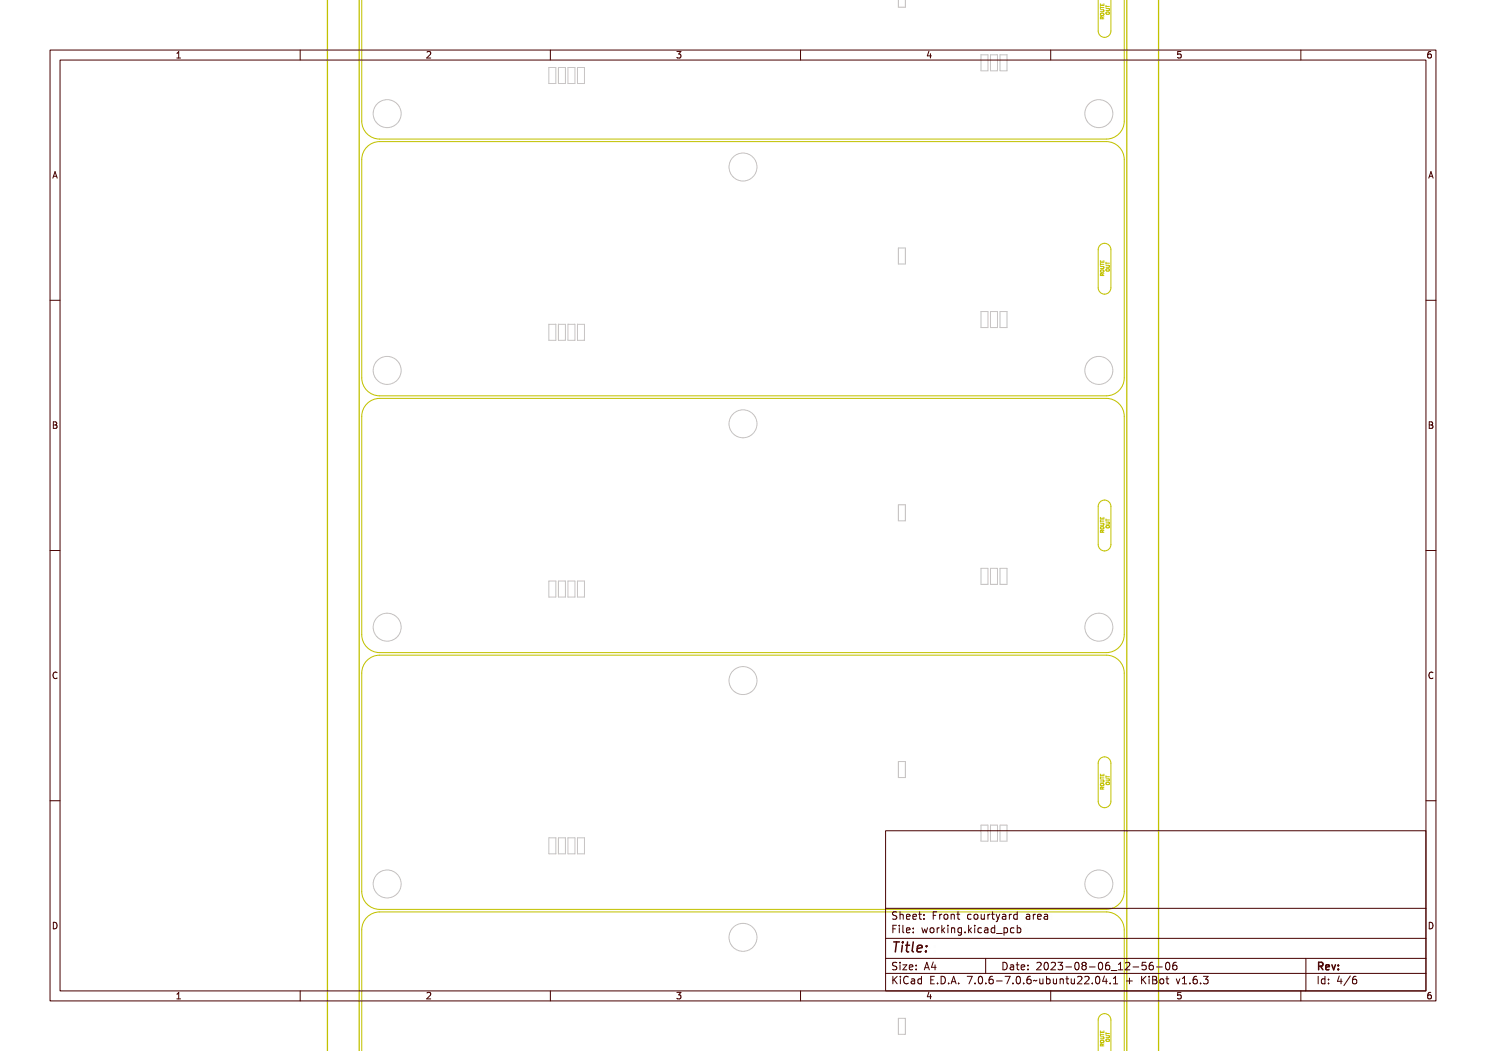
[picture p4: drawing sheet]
<svg xmlns="http://www.w3.org/2000/svg" width="297mm" height="210mm" viewBox="0 0 297 210" stroke-linecap="round" stroke-linejoin="round" font-family="sans-serif">
<defs><g id="words">
<text font-size="2.7" fill="#480000" x="178" y="190.3">Title:</text>
<g font-size="2" fill="#480000">
<text x="178" y="183.7">Sheet: Front courtyard area</text>
<text x="178" y="186.5">File: working.kicad_pcb</text>
<text x="178" y="193.9">Size: A4</text>
<text x="178" y="196.6">KiCad E.D.A. 7.0.6-7.0.6~ubuntu22.04.1 + KiBot v1.6.3</text>
<text x="200" y="193.9">Date: 2023-08-06_12-56-06</text>
<text x="263" y="196.6">Id: 4/6</text>
<text x="263" y="193.9">Rev:</text>
</g>
<g font-size="1.7" fill="#480000">
<text x="35" y="11.7">1</text>
<text x="85" y="11.7">2</text>
<text x="135" y="11.7">3</text>
<text x="185" y="11.7">4</text>
<text x="235" y="11.7">5</text>
<text x="285" y="11.7">6</text>
<text x="10.5" y="35.7">A</text>
<text x="285.5" y="35.7">A</text>
<text x="10.5" y="85.6">B</text>
<text x="285.5" y="85.6">B</text>
<text x="10.5" y="135.7">C</text>
<text x="285.5" y="135.7">C</text>
<text x="10.5" y="185.6">D</text>
<text x="285.5" y="185.6">D</text>
<text x="35" y="199.7">1</text>
<text x="85" y="199.7">2</text>
<text x="135" y="199.7">3</text>
<text x="185" y="199.7">4</text>
<text x="235" y="199.7">5</text>
<text x="285" y="199.7">6</text>
</g>
</g></defs>
<g fill="none" stroke="#c2c2c2" stroke-width=".2">
<path d="M179.6 -.1v1.5h1.4v-1.5M109.7 13.5h1.4v3.2h-1.4zM111.6 13.5h1.4v3.2h-1.4zM113.5 13.5h1.4v3.2h-1.4zM115.4 13.5h1.4v3.2h-1.4zM196.1 10.9h1.4v3.2h-1.4zM198 10.9h1.4v3.2h-1.4zM199.9 10.9h1.4v3.2h-1.4zM179.6 49.6h1.4v3.2h-1.4zM109.7 64.8h1.4v3.2h-1.4zM111.6 64.8h1.4v3.2h-1.4zM113.5 64.8h1.4v3.2h-1.4z"/>
<path d="M115.4 64.8h1.4v3.2h-1.4zM196.1 62.3h1.4v3.2h-1.4zM198 62.3h1.4v3.2h-1.4zM199.9 62.3h1.4v3.2h-1.4zM109.7 116.1h1.4v3.2h-1.4zM111.6 116.1h1.4v3.2h-1.4zM113.5 116.1h1.4v3.2h-1.4zM115.4 116.1h1.4v3.2h-1.4zM179.6 100.9h1.4v3.2h-1.4zM196.1 113.6h1.4v3.2h-1.4zM198 113.6h1.4v3.2h-1.4zM199.9 113.6h1.4v3.2h-1.4z"/>
<path d="M179.6 152.2h1.4v3.2h-1.4zM109.7 167.4h1.4v3.2h-1.4zM111.6 167.4h1.4v3.2h-1.4zM113.5 167.4h1.4v3.2h-1.4zM115.4 167.4h1.4v3.2h-1.4zM196.1 164.9h1.4v3.2h-1.4zM198 164.9h1.4v3.2h-1.4zM199.9 164.9h1.4v3.2h-1.4zM179.6 203.5h1.4v3.2h-1.4z"/>
<circle cx="77.4" cy="22.7" r="2.79"/>
<circle cx="148.5" cy="33.4" r="2.79"/>
<circle cx="219.6" cy="22.7" r="2.79"/>
<circle cx="77.4" cy="74" r="2.79"/>
<circle cx="219.6" cy="74" r="2.79"/>
<circle cx="148.5" cy="84.7" r="2.79"/>
<circle cx="77.4" cy="125.3" r="2.79"/>
<circle cx="148.5" cy="136" r="2.79"/>
<circle cx="219.6" cy="125.3" r="2.79"/>
<circle cx="77.4" cy="176.6" r="2.79"/>
<circle cx="219.6" cy="176.6" r="2.79"/>
<circle cx="148.5" cy="187.3" r="2.79"/>
</g>
<g fill="none" stroke="#c2c200" stroke-width=".2">
<path d="M72.3 -.1v24.3a3.6 3.6 0 0 0 3.6 3.6h145.2a3.6 3.6 0 0 0 3.6-3.6v-24.2M222 -.1v6.3a1.27 1.27 0 0 1-1.2 1.3 1.27 1.27 0 0 1-1.3-1.3v-6.2M219.9 .8v.3h.7v-.3M219.9 1.3v.4M219.9 1.9h.6l.1 .2-.1 .2h-.6M219.9 1.5h.7M220 2.7h.5l.1 .2-.2 .2h-.4zM220 1.8h.5a.22 .22 0 0 1 .2 .2 .22 .22 0 0 1-.2 .2l-.5-.1h.6v-.2zM220 1.2l.1 .2 .6 .1h-.6l-.1 .2zM220 .7l.1 .3h.2v-.3l.1 .3h.2l.1-.3v.4h-.7zM220.1 3h.3l.3-.2-.3 .3 .3 .2h-.7zM220.1 2.5a.3 .3 0 0 1 .3-.1 .3 .3 0 0 1 .2 .2 .3 .3 0 0 1-.5-.1z"/>
<path d="M220.1 2.4l.6 .1a.3 .3 0 0 1-.3 .3 .3 .3 0 0 1-.3-.4zM220.2 3h.1l.1 .2h-.3zM220.2 3.4h-.2l-.1 .3h.7M220.2 3.4h.1M220.3 3.4v.3M220.3 .9v.2M220.6 3.4l-.3 .2M221 1.1v.4M221 1.7h.6l.1 .1-.1 .3h-.6M221 1.3h.7M221.1 2.4h.5l.1 .4h-.6zM221.2 1.8h.4a.22 .22 0 0 1 .2 .2 .22 .22 0 0 1-.2 .2l-.4-.1h.5v-.2z"/>
<path d="M221.2 1.2v.2l.6 .1h-.6v.2zM221.2 2.4l.6 .1a.3 .3 0 0 1-.3 .3 .3 .3 0 0 1-.3-.4zM221.2 2.5a.3 .3 0 0 1 .3-.1 .3 .3 0 0 1 .3 .2 .3 .3 0 0 1-.6-.1zM73.4 29.3a3.6 3.6 0 0 1 2.5-1h145.2a3.6 3.6 0 0 1 3.6 3.6v43.6a3.6 3.6 0 0 1-3.6 3.6h-145.2a3.6 3.6 0 0 1-3.6-3.6v-43.6a3.6 3.6 0 0 1 1.1-2.6zM219.7 49.1a1.27 1.27 0 0 1 1.5-.4 1.27 1.27 0 0 1 .8 1.2v7.6a1.27 1.27 0 0 1-1.2 1.3 1.27 1.27 0 0 1-1.3-1.3v-7.6zM219.9 52.1v.3h.7v-.3M219.9 52.6v.4M219.9 53.2h.6l.1 .2-.1 .2h-.6M219.9 52.8h.7M220 54h.5l.1 .2-.2 .2h-.4zM220 53.1h.5a.22 .22 0 0 1 .2 .2 .22 .22 0 0 1-.2 .2l-.5-.1h.6v-.2zM220 52.5l.1 .2 .6 .1h-.6l-.1 .2z"/>
<path d="M220 52l.1 .3h.2v-.3l.1 .3h.2l.1-.3v.4h-.7zM220.1 54.3l.3 .1 .3-.3-.3 .4 .3 .1h-.7zM220.1 53.8a.3 .3 0 0 1 .3-.1 .3 .3 0 0 1 .2 .2 .3 .3 0 0 1-.5-.1zM220.1 53.7l.6 .1a.3 .3 0 0 1-.3 .3 .3 .3 0 0 1-.3-.4zM220.2 54.4l.1-.1 .1 .2h-.3zM220.2 54.7h-.2l-.1 .4h.7M220.2 54.7h.1M220.3 54.7v.4M220.3 52.2v.2M220.6 54.7l-.3 .2M221 52.4v.4M221 53h.6l.1 .1-.1 .3h-.6"/>
<path d="M221 52.6h.7M221.1 53.8l.5-.1 .1 .3-.2 .2-.4-.1zM221.2 53.1h.4a.22 .22 0 0 1 .2 .2 .22 .22 0 0 1-.2 .2l-.4-.1h.5v-.2zM221.2 52.5v.2l.6 .1h-.6v.2zM221.2 53.7l.6 .1a.3 .3 0 0 1-.3 .3 .3 .3 0 0 1-.3-.4zM221.2 53.8a.3 .3 0 0 1 .3-.1 .3 .3 0 0 1 .3 .2 .3 .3 0 0 1-.6-.1zM73.4 80.7a3.6 3.6 0 0 1 2.5-1.1h145.2a3.6 3.6 0 0 1 3.6 3.6v43.6a3.6 3.6 0 0 1-3.6 3.6h-145.2a3.6 3.6 0 0 1-3.6-3.6v-43.6a3.6 3.6 0 0 1 1.1-2.5zM219.9 103.4v.3h.7v-.3M219.9 103.9v.4M219.9 104.6h.6l.1 .1-.1 .3h-.6M219.9 104.1h.7M220 105.3h.5l.1 .2-.2 .2h-.4z"/>
<path d="M220 100.2a1.27 1.27 0 0 1 1.3-.1 1.27 1.27 0 0 1 .7 1.1v7.6a1.27 1.27 0 0 1-1.2 1.3 1.27 1.27 0 0 1-1.3-1.3v-7.6l.1-.4zM220 104.4h.5a.22 .22 0 0 1 .2 .2 .22 .22 0 0 1-.2 .2l-.5-.1h.6v-.2zM220 103.8l.1 .2 .6 .1h-.6l-.1 .2zM220 103.3l.1 .3h.2v-.3l.1 .3h.2l.1-.3v.4h-.7zM220.1 105.6l.3 .1 .3-.2-.3 .3 .3 .1h-.7zM220.1 105.1a.3 .3 0 0 1 .3-.1 .3 .3 0 0 1 .2 .2 .3 .3 0 0 1-.5-.1zM220.1 105l.6 .1a.3 .3 0 0 1-.3 .3 .3 .3 0 0 1-.3-.4zM220.2 105.7h.1l.1 .2h-.3zM220.3 103.5v.2M220.3 106.4v-.4h-.3l-.1 .4h.7M220.6 106l-.3 .2M221 103.7v.4"/>
<path d="M221 104.3h.6l.1 .2-.1 .2h-.6M221 103.9h.7M221.1 105.1h.5l.1 .3h-.6zM221.2 104.4h.4a.22 .22 0 0 1 .2 .2 .22 .22 0 0 1-.2 .2l-.4-.1h.5v-.2zM221.2 103.8v.2l.6 .1h-.6v.2zM221.2 105l.6 .1a.3 .3 0 0 1-.3 .3 .3 .3 0 0 1-.3-.4zM221.2 105.1a.3 .3 0 0 1 .3-.1 .3 .3 0 0 1 .3 .2 .3 .3 0 0 1-.6-.1zM73.4 132a3.6 3.6 0 0 1 2.5-1.1h145.2a3.6 3.6 0 0 1 3.6 3.6v43.6a3.6 3.6 0 0 1-3.6 3.6h-145.2a3.6 3.6 0 0 1-3.6-3.6v-43.6a3.6 3.6 0 0 1 1.1-2.5zM219.7 151.8a1.27 1.27 0 0 1 1.5-.5 1.27 1.27 0 0 1 .8 1.2v7.6a1.27 1.27 0 0 1-1.2 1.3 1.27 1.27 0 0 1-1.3-1.3v-7.6zM219.9 154.7v.3h.7v-.3M219.9 155.2v.4M219.9 155.9h.6l.1 .1-.1 .3h-.6"/>
<path d="M219.9 155.4h.7M220 156.7l.5-.1 .1 .3-.2 .1h-.4zM220 155.7h.5a.22 .22 0 0 1 .2 .2 .22 .22 0 0 1-.2 .2l-.5-.1h.6v-.2zM220 155.1l.1 .2 .6 .1h-.6l-.1 .2zM220 154.6l.1 .3h.2v-.3l.1 .3h.2l.1-.3v.4h-.7zM220.1 156.9l.3 .1 .3-.2-.3 .3 .3 .1h-.7zM220.1 156.4a.3 .3 0 0 1 .3-.1 .3 .3 0 0 1 .2 .2 .3 .3 0 0 1-.5-.1zM220.1 156.3l.6 .1a.3 .3 0 0 1-.3 .3 .3 .3 0 0 1-.3-.4zM220.2 157h.1l.1 .2h-.3zM220.3 154.8v.2M220.3 157.7v-.4h-.3l-.1 .4h.7M220.6 157.3l-.3 .2"/>
<path d="M221 155v.4M221 155.6h.6l.1 .2-.1 .2h-.6M221 155.2h.7M221.1 156.4h.5l.1 .2-.2 .2h-.4zM221.2 155.7h.4a.22 .22 0 0 1 .2 .2 .22 .22 0 0 1-.2 .2l-.4-.1h.5v-.2zM221.2 155.1v.2l.6 .1h-.6v.2zM221.2 156.3l.6 .1a.3 .3 0 0 1-.3 .3 .3 .3 0 0 1-.3-.4zM221.2 156.4a.3 .3 0 0 1 .3-.1 .3 .3 0 0 1 .3 .2 .3 .3 0 0 1-.6-.1zM72.3 210.1v-24.3a3.6 3.6 0 0 1 3.6-3.6h145.2a3.6 3.6 0 0 1 3.6 3.6v24.3M219.5 210.1v-6.3a1.27 1.27 0 0 1 1.3-1.3 1.27 1.27 0 0 1 1.2 1.3v6.3M219.9 206v.3h.7v-.3M219.9 206.5v.4"/>
<path d="M219.9 207.2h.6l.1 .1-.1 .3h-.6M219.9 206.7h.7M220 208l.5-.1 .1 .3-.2 .1h-.4zM220 207h.5a.22 .22 0 0 1 .2 .2 .22 .22 0 0 1-.2 .2h-.5l.6-.1v-.2zM220 206.4l.1 .2 .6 .1h-.6l-.1 .2zM220 205.9l.1 .3h.2v-.3l.1 .3h.2l.1-.3v.4h-.7zM220.1 208.2l.3 .1 .3-.2-.3 .3 .3 .2h-.7zM220.1 207.7a.3 .3 0 0 1 .3-.1 .3 .3 0 0 1 .2 .3 .3 .3 0 0 1-.5-.2zM220.1 207.6l.6 .1a.3 .3 0 0 1-.3 .3 .3 .3 0 0 1-.3-.4zM220.2 208.3h.1l.1 .2h-.3zM220.3 206.1v.2M220.3 209v-.3l-.3-.1-.1 .4h.7"/>
<path d="M220.6 208.6l-.3 .2M221 206.3v.4M221 206.9h.6l.1 .2-.1 .2h-.6M221 206.5h.7M221.1 207.7h.5l.1 .3-.6 .1zM221.2 207h.4a.22 .22 0 0 1 .2 .2 .22 .22 0 0 1-.2 .2h-.4l.5-.1v-.2zM221.2 206.4v.2l.6 .1h-.6v.2zM221.2 207.6l.6 .1a.3 .3 0 0 1-.3 .3 .3 .3 0 0 1-.3-.4zM221.2 207.7a.3 .3 0 0 1 .3-.1 .3 .3 0 0 1 .3 .3 .32 .32 0 0 1-.6-.2z"/>
</g>
<path d="M65.4 -.1v210.2M71.8 -.1v210.2M225.2 -.1v210.2M231.6 -.1v210.2" fill="none" stroke="#c2c200" stroke-width=".25"/>
<g fill="none" stroke="#480000" stroke-width=".2">
<path d="M10 10h277v190h-277zM12 12h273v186h-273zM60 10v2M110 10v2M160 10v2M210 10v2M260 10v2M10 60h2M285 60h2M10 110h2M285 110h2M10 160h2"/>
<path d="M285 160h2M177 166h108v32h-108zM60 198v2M110 198v2M160 198v2M177 181.5h108M177 187.5h108M177 191.5h108M177 194.5h108M178.1 195.2h.2v.6l.6-.6h.3l-.6 .6 .6 .8h-.2l-.5-.7-.2 .2v.5h-.2zM178.2 185h.9v.2h-.7v.4h.6v.2h-.6v.7h-.2zM178.3 182.4l.5-.1h.2v.2a.31 .31 0 0 0-.5-.1 .31 .31 0 0 0 0 .5 .5 .5 0 0 1 .6 .6 .5 .5 0 0 1-.8 .2l-.1-.2a.34 .34 0 0 0 .4 .1 .34 .34 0 0 0 .1-.5 .47 .47 0 0 1-.5-.2 .47 .47 0 0 1 .1-.5z"/>
<path d="M178.3 192.5l.5-.1h.2v.2a.31 .31 0 0 0-.5-.1 .31 .31 0 0 0 0 .5 .5 .5 0 0 1 .6 .6 .5 .5 0 0 1-.8 .2l-.1-.2a.34 .34 0 0 0 .4 .1 .34 .34 0 0 0 .1-.5 .47 .47 0 0 1-.5-.2 .47 .47 0 0 1 .1-.5zM179.4 182.2h.2v.6a.35 .35 0 0 1 .4-.1 .35 .35 0 0 1 .2 .4v.6h-.2v-.8h-.4v.8h-.2zM179.5 185.4h.4v.9h.4v.2h-.9v-.2h.3v-.8h-.2zM179.5 192.8h.4v.9h.4v.1h-.9v-.1h.3v-.8h-.2zM179.5 195.6h.4v.9h.4v.1h-.9v-.1h.3v-.8h-.2zM179.7 184.9h.2v.3h-.2zM179.7 192.3h.2v.3h-.2zM179.7 195.1h.2v.3h-.2zM180.6 184.9h.4v1.3l.4 .1v.2l-.5-.2v-1.2h-.3zM180.6 192.8h.8l-.6 .9h.6v.1h-.8l.6-.9h-.6zM180.7 182.8l.1-.1a.49 .49 0 0 1 .5 0 .49 .49 0 0 1 .2 .5h-.8a.42 .42 0 0 0 .3 .4 .42 .42 0 0 0 .4-.1 .47 .47 0 0 1-.4 .3 .47 .47 0 0 1-.4-.3zM180.7 195.4a.4 .4 0 0 1 .4-.3 .4 .4 0 0 1 .4 .3 .56 .56 0 0 0-.8 .4 .56 .56 0 0 0 .5 .7l.3-.1a.43 .43 0 0 1-.5 .3 .43 .43 0 0 1-.4-.4v-.6z"/>
<path d="M180.8 182.9l.4-.1 .1 .3h-.6zM181.8 195.6l.3-.1a.43 .43 0 0 1 .5 .5v.6h-.1v-.1a.38 .38 0 0 1-.5 .2 .38 .38 0 0 1-.2-.5 .38 .38 0 0 1 .4-.2h.3a.35 .35 0 0 0-.3-.4 .35 .35 0 0 0-.4 .2zM181.9 182.8l.1-.1a.49 .49 0 0 1 .5 0 .49 .49 0 0 1 .2 .5h-.8a.42 .42 0 0 0 .3 .4 .42 .42 0 0 0 .5-.1 .47 .47 0 0 1-.5 .3 .47 .47 0 0 1-.4-.3zM181.9 185.5l.1-.1a.49 .49 0 0 1 .5 0 .49 .49 0 0 1 .2 .5h-.8a.42 .42 0 0 0 .3 .4 .42 .42 0 0 0 .5-.1 .47 .47 0 0 1-.5 .3 .47 .47 0 0 1-.4-.3zM181.9 192.9l.1-.1a.49 .49 0 0 1 .5 0 .49 .49 0 0 1 .2 .5h-.8a.42 .42 0 0 0 .3 .4 .42 .42 0 0 0 .5-.1 .47 .47 0 0 1-.5 .3 .47 .47 0 0 1-.4-.3zM182 196.2l.5-.1a.31 .31 0 0 1-.2 .4 .31 .31 0 0 1-.4-.1zM182 182.9l.4-.1 .1 .3h-.6zM182 185.6l.4-.1 .1 .3h-.6zM182 193l.4-.1 .1 .3h-.6zM183 195.7l.4-.2 .2 .2v-.6h.2v1.5h-.2v-.1a.42 .42 0 0 1-.5 .1 .42 .42 0 0 1-.2-.5zM183.2 195.8l.1-.1a.4 .4 0 0 1 .3 .4 .4 .4 0 0 1-.3 .4l-.2-.2zM183.2 182.3h.2v.4h.4v.1h-.4v.7l.4 .1v.1h-.4l-.1-.1-.1-.8h-.3v-.1h.3z"/>
<path d="M183.3 185.4h.2v.3h-.2zM183.3 186.2h.2v.3h-.2zM183.3 192.8h.2v.3h-.2zM183.3 193.6h.2v.2h-.2zM184.5 182.7h.2v.3h-.2zM184.5 183.5h.2v.2h-.2zM185.2 185.4h.2l.2 .8 .1-.5h.2l.2 .5 .1-.8h.2l-.2 1.1h-.2l-.2-.7-.2 .7h-.1zM185.4 195.2h.9v.2h-.7v.4h.6v.2h-.6v.5h.7v.1h-.9zM185.7 192.4h.2l.5 1.4h-.2l-.1-.3h-.5l-.1 .3h-.2zM185.8 192.6l.2 .7h-.4zM186.6 182.3h.9v.2h-.7v.4h.6v.2h-.6v.6h-.2zM186.8 185.6l.1-.1a.39 .39 0 0 1 .4 .4 .39 .39 0 0 1-.4 .4l-.1-.2z"/>
<path d="M186.9 196.4h.2v.2h-.2zM187.1 192.4h.2v.9h.2v.2h-.2v.3h-.2v-.3h-.6zM187.1 192.6v.7h-.4zM187.8 195.2a.76 .76 0 0 1 .9 .7 .76 .76 0 0 1-.9 .7zM188 195.4a.57 .57 0 0 1 .5 .5 .57 .57 0 0 1-.5 .6zM188 182.7h.2v.2v-.1a.29 .29 0 0 1 .3-.2 .29 .29 0 0 1 .3 .3 .37 .37 0 0 0-.5-.1 .37 .37 0 0 0-.1 .4v.5h-.2zM188 185.4h.2v.2v-.1a.29 .29 0 0 1 .3-.2 .29 .29 0 0 1 .3 .3 .37 .37 0 0 0-.5-.1 .37 .37 0 0 0-.1 .4v.6h-.2zM189.1 184.9h.1v.9l.5-.4h.2l-.4 .4 .5 .7h-.2l-.4-.6-.2 .1v.5h-.1zM189.2 182.9l.1-.1a.39 .39 0 0 1 .4 .4 .39 .39 0 0 1-.4 .4l-.1-.2zM189.3 196.4h.3v.2h-.3zM190.2 182.7h.2v.1a.35 .35 0 0 1 .4-.1 .35 .35 0 0 1 .3 .4v.6h-.2l-.1-.8h-.3l-.1 .8h-.2zM190.3 185.4h.4v.9h.4v.2h-.9v-.2h.4v-.8h-.3z"/>
<path d="M190.5 195.2h.3l.4 1.4h-.2l-.1-.3h-.5l-.1 .3h-.2zM190.6 184.9h.1v.3h-.1zM190.6 195.4l.2 .7h-.4zM191.4 185.4h.2v.1a.35 .35 0 0 1 .4-.1 .35 .35 0 0 1 .3 .4v.7h-.2l-.1-.9h-.3l-.1 .9h-.2zM191.7 182.3h.1v.4h.4v.1h-.4v.7l.4 .1v.1h-.4l-.1-.1v-.8h-.3v-.1h.3zM191.7 196.4h.3v.2h-.3zM192.7 185.5l.3-.2 .3 .2v-.1h.2v1a.53 .53 0 0 1-.8 .4v-.2a.36 .36 0 0 0 .4 .1 .36 .36 0 0 0 .2-.4l-.1 .1a.53 .53 0 0 1-.7-.3 .53 .53 0 0 1 .2-.6zM192.8 185.6l.1-.1a.39 .39 0 0 1 .4 .4 .39 .39 0 0 1-.4 .4l-.1-.2zM193.8 195.2h.9l-.5 1.4h-.2l.5-1.2h-.7zM194 182.8a.39 .39 0 0 1 .4-.2 .39 .39 0 0 1 .3 .3 .4 .4 0 0 0-.6 0 .4 .4 0 0 0 0 .6 .4 .4 0 0 0 .6 0 .45 .45 0 0 1-.6 .3 .45 .45 0 0 1-.3-.6zM194.1 186.2h.3v.3h-.3zM195.1 184.9h.2v.9l.4-.4h.3l-.5 .4 .5 .7h-.2l-.4-.6-.1 .1v.5h-.2z"/>
<path d="M195.2 182.9l.1-.1a.39 .39 0 0 1 .4 .4 .39 .39 0 0 1-.4 .4l-.1-.2zM195.3 196.4h.3v.2h-.3zM196.2 182.7h.2v.8l.2 .1 .3-.2v-.7h.2v1h-.2v-.1a.35 .35 0 0 1-.4 .2 .35 .35 0 0 1-.3-.5zM196.3 185.4h.5v.9h.3v.2h-.9v-.2h.4v-.8h-.3zM196.3 195.4a.57 .57 0 0 1 .7 0 .57 .57 0 0 1 .1 .8 .5 .5 0 0 1-.6 .5 .5 .5 0 0 1-.3-.8zM196.5 195.4a.61 .61 0 0 1 .4 1l-.1 .1a.61 .61 0 0 1-.4-1zM196.6 184.9h.2v.3h-.2zM197 191.5v3M197.6 185.5a.39 .39 0 0 1 .4-.2 .39 .39 0 0 1 .3 .3 .4 .4 0 0 0-.6 0 .4 .4 0 0 0 0 .6 .4 .4 0 0 0 .6 0 .45 .45 0 0 1-.6 .3 .45 .45 0 0 1-.3-.6zM197.6 182.7h.2v.2v-.1a.29 .29 0 0 1 .4-.2 .29 .29 0 0 1 .2 .3 .37 .37 0 0 0-.4-.1 .37 .37 0 0 0-.2 .4v.5h-.2zM197.7 196.4h.3v.2h-.3zM198.7 185.4l.2-.1a.43 .43 0 0 1 .6 .5v.7h-.2v-.2a.38 .38 0 0 1-.5 .2 .38 .38 0 0 1-.2-.5 .38 .38 0 0 1 .5-.2h.2a.35 .35 0 0 0-.3-.4 .35 .35 0 0 0-.3 .2z"/>
<path d="M198.7 195.4a.38 .38 0 0 1 .4-.3 .38 .38 0 0 1 .3 .3 .43 .43 0 0 0-.5 0 .43 .43 0 0 0-.1 .5 .46 .46 0 0 1 .7 .1 .46 .46 0 0 1-.2 .6 .46 .46 0 0 1-.7-.2zM198.8 186l.5-.1a.31 .31 0 0 1-.1 .4 .31 .31 0 0 1-.4-.1zM198.9 182.3h.2v.4h.4v.1h-.4v.7l.4 .1v.1h-.4l-.2-.1v-.8h-.3v-.1h.3zM199.8 182.7h.1l.4 .8 .3-.8h.2l-.3 .7a.68 .68 0 0 1-.7 .8l.4-.5zM199.9 185.5l.3-.2 .3 .2v-.6h.2v1.6h-.2v-.2a.42 .42 0 0 1-.5 .1 .42 .42 0 0 1-.2-.5zM200 196h.5v.2h-.5zM200 185.6l.1-.1a.39 .39 0 0 1 .4 .4 .39 .39 0 0 1-.4 .4l-.1-.2zM200.1 192.4a.76 .76 0 0 1 1 .7 .76 .76 0 0 1-1 .7zM200.3 192.6a.57 .57 0 0 1 .6 .5 .57 .57 0 0 1-.6 .6zM200.9 186.8l1.2 .1zM201 195.2h.9l-.5 1.4h-.2l.5-1.2h-.7zM201.1 182.7l.2-.1a.43 .43 0 0 1 .6 .5v.6h-.2v-.1a.38 .38 0 0 1-.5 .2 .38 .38 0 0 1-.2-.5 .38 .38 0 0 1 .5-.2h.2a.35 .35 0 0 0-.2-.4 .35 .35 0 0 0-.4 .2z"/>
<path d="M201.2 183.3l.5-.1a.31 .31 0 0 1-.1 .4 .31 .31 0 0 1-.4-.1zM201.4 192.8l.3-.1a.43 .43 0 0 1 .5 .5v.6h-.1v-.1a.38 .38 0 0 1-.5 .2 .38 .38 0 0 1-.2-.5 .38 .38 0 0 1 .4-.2h.3a.35 .35 0 0 0-.3-.4 .35 .35 0 0 0-.4 .2zM201.6 193.4l.5-.1a.31 .31 0 0 1-.2 .4 .31 .31 0 0 1-.4-.1zM202.2 185.4h.2v.1a.53 .53 0 0 1 .8 .3 .53 .53 0 0 1-.6 .7l-.2-.2v.6h-.2zM202.4 182.7h.2v.2l.1-.1a.29 .29 0 0 1 .3-.2 .29 .29 0 0 1 .2 .3 .37 .37 0 0 0-.4-.1 .37 .37 0 0 0-.2 .4v.5h-.2zM202.5 185.6l.1-.1a.4 .4 0 0 1 .4 .4 .4 .4 0 0 1-.4 .4l-.2-.2zM202.5 196.4h.3v.2h-.3zM202.8 192.4h.2v.4h.4v.1h-.4v.7l.4 .1v.1h-.4l-.2-.1v-.8h-.3v-.1h.3zM203.5 182.8l.3-.2 .3 .2v-.6h.2v1.5h-.2v-.1a.42 .42 0 0 1-.5 .1 .42 .42 0 0 1-.2-.5zM203.5 195.4a.57 .57 0 0 1 .8 0 .57 .57 0 0 1 0 .8 .5 .5 0 0 1-.6 .5 .5 .5 0 0 1-.3-.8zM203.6 185.5a.39 .39 0 0 1 .4-.2 .39 .39 0 0 1 .3 .3 .4 .4 0 0 0-.5 0 .4 .4 0 0 0 0 .6 .4 .4 0 0 0 .5 0 .45 .45 0 0 1-.6 .3 .45 .45 0 0 1-.2-.6zM203.6 182.9l.1-.1a.4 .4 0 0 1 .4 .4 .4 .4 0 0 1-.4 .4l-.1-.2z"/>
<path d="M203.7 195.4a.61 .61 0 0 1 .4 1l-.1 .1a.61 .61 0 0 1-.3-1zM203.9 192.9l.1-.1a.49 .49 0 0 1 .5 0 .49 .49 0 0 1 .2 .5h-.8a.42 .42 0 0 0 .3 .4 .42 .42 0 0 0 .5-.1 .47 .47 0 0 1-.5 .3 .47 .47 0 0 1-.4-.3zM204 193l.4-.1 .1 .3h-.6zM204.7 184.9h.1v.6a.53 .53 0 0 1 .8 .3 .53 .53 0 0 1-.6 .7l-.2-.2v.2h-.1zM204.9 185.6l.1-.1a.39 .39 0 0 1 .4 .4 .39 .39 0 0 1-.4 .4l-.1-.2zM204.9 196.4h.3v.2h-.3zM205.3 192.8h.2v.3h-.2zM205.3 193.6h.2v.2h-.2zM205.9 182.7l.3-.1a.43 .43 0 0 1 .5 .5v.6h-.2v-.1a.38 .38 0 0 1-.5 .2 .38 .38 0 0 1-.2-.5 .38 .38 0 0 1 .5-.2h.2a.35 .35 0 0 0-.2-.4 .35 .35 0 0 0-.4 .2zM205.9 195.4a.38 .38 0 0 1 .4-.3 .38 .38 0 0 1 .3 .3 .43 .43 0 0 0-.5 0 .43 .43 0 0 0-.1 .5 .46 .46 0 0 1 .7 .1 .46 .46 0 0 1-.2 .6 .46 .46 0 0 1-.6-.2zM206.1 183.3l.4-.1a.31 .31 0 0 1-.1 .4 .31 .31 0 0 1-.4-.1zM207 196l1-.1a.49 .49 0 0 1-.8 .1l-.2 .2z"/>
<path d="M207.2 182.7h.2v.2l.1-.1a.29 .29 0 0 1 .3-.2 .29 .29 0 0 1 .2 .3 .37 .37 0 0 0-.4-.1 .37 .37 0 0 0-.2 .4v.5h-.2zM207.4 192.5a.53 .53 0 0 1 .8 .1 .53 .53 0 0 1-.3 .7l-.3 .4h.7v.1h-.9l.3-.5a.4 .4 0 0 0 .3-.4 .4 .4 0 0 0-.3-.4l-.3 .2zM208.3 195.6h.1l.1 .8 .2 .1 .2-.2v-.7h.2v1h-.2v-.1a.35 .35 0 0 1-.4 .2 .35 .35 0 0 1-.2-.5zM208.3 182.8l.2-.1a.49 .49 0 0 1 .5 0 .49 .49 0 0 1 .2 .5h-.8a.42 .42 0 0 0 .3 .4 .42 .42 0 0 0 .4-.1 .47 .47 0 0 1-.4 .3 .47 .47 0 0 1-.4-.3zM208.5 182.9l.3-.1 .2 .3h-.6zM208.7 192.6a.57 .57 0 0 1 .7 0 .57 .57 0 0 1 .1 .8 .5 .5 0 0 1-.6 .5 .5 .5 0 0 1-.3-.8zM208.9 192.6a.61 .61 0 0 1 .3 1l-.1 .1a.61 .61 0 0 1-.3-1zM209.5 195.1h.2v.6a.53 .53 0 0 1 .7 .3 .53 .53 0 0 1-.6 .7l-.1-.2v.1h-.2zM209.5 182.7l.3-.1a.43 .43 0 0 1 .5 .5v.6h-.2v-.1a.38 .38 0 0 1-.5 .2 .38 .38 0 0 1-.2-.5 .38 .38 0 0 1 .5-.2h.2a.35 .35 0 0 0-.2-.4 .35 .35 0 0 0-.4 .2zM209.7 183.3l.4-.1a.31 .31 0 0 1-.1 .4 .31 .31 0 0 1-.4-.1zM209.7 195.8l.1-.1a.4 .4 0 0 1 .4 .4 .4 .4 0 0 1-.4 .4l-.1-.2zM209.8 192.5a.53 .53 0 0 1 .8 .1 .53 .53 0 0 1-.3 .7l-.3 .4h.7v.1h-.9l.3-.5a.4 .4 0 0 0 .3-.4 .4 .4 0 0 0-.3-.4l-.3 .2z"/>
<path d="M210 198v2M210.7 195.6h.2v.8l.2 .1 .2-.2v-.7h.2v1h-.2v-.1a.35 .35 0 0 1-.4 .2 .35 .35 0 0 1-.2-.5zM211 192.4a.46 .46 0 0 1 .6 0 .46 .46 0 0 1 .1 .6l-.1 .1a.47 .47 0 0 1 .2 .7 .47 .47 0 0 1-.7 0l-.1-.2a.35 .35 0 0 0 .5 .1 .35 .35 0 0 0 0-.5h-.3v-.2a.29 .29 0 0 0 .4-.1 .29 .29 0 0 0-.1-.4 .29 .29 0 0 0-.4 .1h-.1zM211.9 195.6h.2v.1a.35 .35 0 0 1 .4-.1 .35 .35 0 0 1 .2 .4v.6h-.2v-.8h-.4v.8h-.2zM212.4 193.2h.5v.2h-.5zM213.3 195.2h.2v.4h.4v.1h-.4v.7l.4 .1v.1h-.4l-.2-.1v-.8h-.3v-.1h.3zM213.5 192.6a.57 .57 0 0 1 .7 0 .57 .57 0 0 1 .1 .8 .5 .5 0 0 1-.6 .5 .5 .5 0 0 1-.3-.8zM213.7 192.6a.61 .61 0 0 1 .3 1v.1a.61 .61 0 0 1-.4-1zM214.3 195.6h.2v.8l.2 .1 .2-.2v-.7h.2v1h-.2v-.1a.35 .35 0 0 1-.4 .2 .35 .35 0 0 1-.2-.5zM214.7 192.5a.41 .41 0 0 1 .7-.1 .41 .41 0 0 1-.2 .7 .42 .42 0 0 1 .2 .6 .42 .42 0 0 1-.7 0 .42 .42 0 0 1 .2-.6l-.3-.2zM215.5 195.3a.53 .53 0 0 1 .8 .1 .53 .53 0 0 1-.3 .7l-.3 .4h.6v.1h-.9l.4-.5a.4 .4 0 0 0 .3-.4 .4 .4 0 0 0-.3-.4l-.3 .2zM216 193.2h.5v.2h-.5z"/>
<path d="M216.7 195.3a.53 .53 0 0 1 .8 .1 .53 .53 0 0 1-.3 .7l-.3 .4h.6v.1h-.9l.4-.5a.4 .4 0 0 0 .3-.4 .4 .4 0 0 0-.3-.4l-.3 .2zM217.1 192.6a.57 .57 0 0 1 .7 0 .57 .57 0 0 1 .1 .8 .5 .5 0 0 1-.6 .5 .5 .5 0 0 1-.3-.8zM217.3 192.6a.61 .61 0 0 1 .3 1v.1a.61 .61 0 0 1-.4-1zM218.2 196.4h.2v.2h-.2zM218.3 192.6a.38 .38 0 0 1 .4-.3 .38 .38 0 0 1 .3 .3 .43 .43 0 0 0-.5 0 .43 .43 0 0 0-.1 .5 .46 .46 0 0 1 .6 .1 .46 .46 0 0 1-.1 .6 .46 .46 0 0 1-.7-.2zM219.2 195.4a.57 .57 0 0 1 .7 0 .57 .57 0 0 1 .1 .8 .5 .5 0 0 1-.7 .5 .5 .5 0 0 1-.3-.8zM219.2 194.2l1.3 .1zM219.4 195.4a.61 .61 0 0 1 .3 1l-.1 .1a.61 .61 0 0 1-.3-1zM220.7 192.5l.5-.1v1.3h.3v.1h-.8v-.1h.3v-1.1h-.3zM220.8 195.2h.2v.9h.2v.2h-.2v.3h-.2v-.3h-.6zM220.8 195.4v.7h-.4zM221.8 196.4h.2v.2h-.2z"/>
<path d="M221.8 192.5a.53 .53 0 0 1 .8 .1 .53 .53 0 0 1-.3 .7l-.3 .4h.7v.1h-.9l.3-.5a.4 .4 0 0 0 .4-.4 .4 .4 0 0 0-.4-.4l-.3 .2zM222.8 195.3l.5-.1v1.3h.3v.1h-.8v-.1h.3v-1.1h-.3zM223.2 193.2h.5v.2h-.5zM224.3 192.4h.7v.2h-.6v.3a.53 .53 0 0 1 .7 .7 .53 .53 0 0 1-.9 .2v-.2a.38 .38 0 0 0 .5 .1 .38 .38 0 0 0 .1-.5 .38 .38 0 0 0-.5-.1zM225.4 195.5h.2v.4h.4v.2h-.4v.4h-.2v-.4h-.4v-.2h.4zM225.5 192.6a.38 .38 0 0 1 .4-.3 .38 .38 0 0 1 .3 .3 .43 .43 0 0 0-.5 0 .43 .43 0 0 0-.1 .5 .46 .46 0 0 1 .7 .1 .46 .46 0 0 1-.2 .6 .46 .46 0 0 1-.7-.2zM226.8 193.2h.5v.2h-.5zM227.5 195.2h.2v.6l.6-.6h.2l-.6 .6 .6 .8h-.2l-.5-.7-.1 .2v.5h-.2zM227.9 192.6a.57 .57 0 0 1 .8 0 .57 .57 0 0 1 0 .8 .5 .5 0 0 1-.6 .5 .5 .5 0 0 1-.3-.8zM228.2 192.6a.61 .61 0 0 1 .3 1l-.1 .1a.61 .61 0 0 1-.3-1zM228.8 195.6h.4v.9h.4v.1h-.9v-.1h.4v-.8h-.3zM229.1 195.1h.1v.3h-.1z"/>
<path d="M229.1 192.6a.38 .38 0 0 1 .4-.3 .38 .38 0 0 1 .3 .3 .43 .43 0 0 0-.5 0 .43 .43 0 0 0-.1 .5 .46 .46 0 0 1 .7 .1 .46 .46 0 0 1-.2 .6 .46 .46 0 0 1-.6-.2zM229.9 195.2h.4a.35 .35 0 0 1 .5 .2 .35 .35 0 0 1-.3 .5 .41 .41 0 0 1 .3 .5 .41 .41 0 0 1-.5 .2h-.4zM230.1 196h.2a.27 .27 0 0 1 .3 .2 .27 .27 0 0 1-.3 .3h-.2zM230.1 195.4h.2a.23 .23 0 0 1 .3 .2 .23 .23 0 0 1-.3 .2h-.2zM231.2 193.2h1.1M231.3 195.8l.1-.1a.39 .39 0 0 1 .4 .4 .39 .39 0 0 1-.4 .4l-.1-.2zM232.6 195.2h.1v.4h.4v.1h-.4l.1 .7 .3 .1v.1h-.3l-.2-.1v-.8h-.3v-.1h.3zM233.2 192.4l.1-.1a.8 .8 0 0 1 .5 .7 .8 .8 0 0 1-.5 .8 1 1 0 0 1-.1-1.4zM234.6 195.6h.2l.3 .9 .4-.9h.2l-.4 1h-.3zM235.1 192.3l-.4 .1a1.01 1.01 0 0 0 0 1.4l.5-.2v-.5l-.2-.2h-.3l-.3 .2M236 195.3l.5-.1v1.3h.3v.1h-.8v-.1h.3v-1.1h-.3zM237.4 196.4h.3v.2h-.3z"/>
<path d="M238.4 195.4a.38 .38 0 0 1 .4-.3 .38 .38 0 0 1 .3 .3 .43 .43 0 0 0-.5 0 .43 .43 0 0 0-.1 .5 .46 .46 0 0 1 .7 .1 .46 .46 0 0 1-.2 .6 .46 .46 0 0 1-.7-.2zM239.8 196.4h.3v.2h-.3zM240.7 195.2a.46 .46 0 0 1 .6 0 .46 .46 0 0 1 .1 .6l-.1 .1a.47 .47 0 0 1 .2 .7 .47 .47 0 0 1-.7 0l-.1-.2a.35 .35 0 0 0 .5 .1 .35 .35 0 0 0 0-.5l-.3-.1v-.1a.29 .29 0 0 0 .4-.1 .29 .29 0 0 0-.1-.4 .29 .29 0 0 0-.4 .1h-.1zM260 198v2M261 191.5v6.5M263.2 195.2h.8v.2h-.3v1.1h.3v.1h-.8v-.1h.3v-1.1h-.3zM264.4 195.7l.3-.2 .3 .2v-.6h.2v1.5h-.2v-.1a.42 .42 0 0 1-.5 .1 .42 .42 0 0 1-.2-.5zM264.6 195.8l.1-.1a.4 .4 0 0 1 .3 .4 .4 .4 0 0 1-.3 .4l-.2-.2zM265.9 195.6h.2v.3h-.2zM265.9 196.4h.2v.2h-.2zM268.5 195.2h.2v.9h.2v.2h-.2v.3h-.2v-.3h-.6zM268.5 195.4v.7h-.4z"/>
<path d="M269.9 195.2h.2l-.8 1.6h-.2zM270.5 195.4a.38 .38 0 0 1 .4-.3 .38 .38 0 0 1 .3 .3 .43 .43 0 0 0-.5 0 .43 .43 0 0 0-.2 .5 .46 .46 0 0 1 .7 .1 .46 .46 0 0 1-.2 .6 .46 .46 0 0 1-.6-.2z"/>
<circle cx="187" cy="185.9" r=".53"/>
<circle cx="189.4" cy="183.2" r=".53"/>
<circle cx="195.4" cy="183.2" r=".53"/>
<circle cx="196.7" cy="195.9" r=".13"/>
<circle cx="199.1" cy="196.2" r=".32"/>
<circle cx="203.9" cy="195.9" r=".13"/>
<circle cx="206.3" cy="196.2" r=".32"/>
<circle cx="209" cy="193.1" r=".13"/>
<circle cx="213.8" cy="193.1" r=".13"/>
<circle cx="215" cy="193.4" r=".29"/>
<circle cx="215" cy="192.8" r=".25"/>
<circle cx="217.4" cy="193.1" r=".13"/>
<circle cx="218.7" cy="193.4" r=".32"/>
<circle cx="219.5" cy="195.9" r=".13"/>
<circle cx="225.9" cy="193.4" r=".32"/>
<circle cx="228.3" cy="193.1" r=".13"/>
<circle cx="229.5" cy="193.4" r=".32"/>
<circle cx="231.5" cy="196.1" r=".53"/>
<circle cx="238.8" cy="196.2" r=".32"/>
<circle cx="270.9" cy="196.2" r=".32"/>
</g>
<g fill="none" stroke="#480000" stroke-width=".3">
<path d="M178.1 188.4h1.4v.2h-.6v1.7h-.2v-1.7h-.6zM179.9 188.8h.7v1.3h.4v.2h-1.2v-.2h.5v-1.1h-.4zM180.3 188.3h.3v.3h-.3zM181.8 188.4h.2v.4h.6v.2h-.6v1l.6 .1v.2a.55 .55 0 0 1-.8-.5v-.8h-.4v-.2h.4zM183 188.3h.6l.1 1.6 .1 .2h.4v.2a.54 .54 0 0 1-.8-.5v-1.4h-.4zM184.8 189a.65 .65 0 0 1 .8-.1 .65 .65 0 0 1 .3 .7h-1.1a.56 .56 0 0 0 .4 .5 .56 .56 0 0 0 .6-.1v.2a.81 .81 0 0 1-1.1-.1 .81 .81 0 0 1 .1-1.1zM185 189.1l.4-.1 .2 .4h-.8zM186.7 188.9h.3v.4h-.3zM186.7 189.9h.3v.4h-.3zM263.1 192.4a.73 .73 0 0 1 .9 .2v.3l-.3 .3 .5 .6h-.2l-.3-.4-.2-.2h-.2v.6h-.2zM263.3 192.6h.2a.26 .26 0 0 1 .3 .2 .26 .26 0 0 1-.2 .3h-.3zM264.5 192.9l.1-.1a.49 .49 0 0 1 .5 0 .49 .49 0 0 1 .2 .5h-.8a.42 .42 0 0 0 .3 .4 .42 .42 0 0 0 .4-.1 .47 .47 0 0 1-.4 .3 .47 .47 0 0 1-.4-.3z"/>
<path d="M264.6 193l.3-.1 .2 .3h-.6zM265.5 192.8h.2l.3 .9 .3-.9h.2l-.4 1h-.2zM267.1 192.8h.2v.3h-.2zM267.1 193.6h.2v.2h-.2z"/>
</g>
<use href="#words"/>
</svg>
